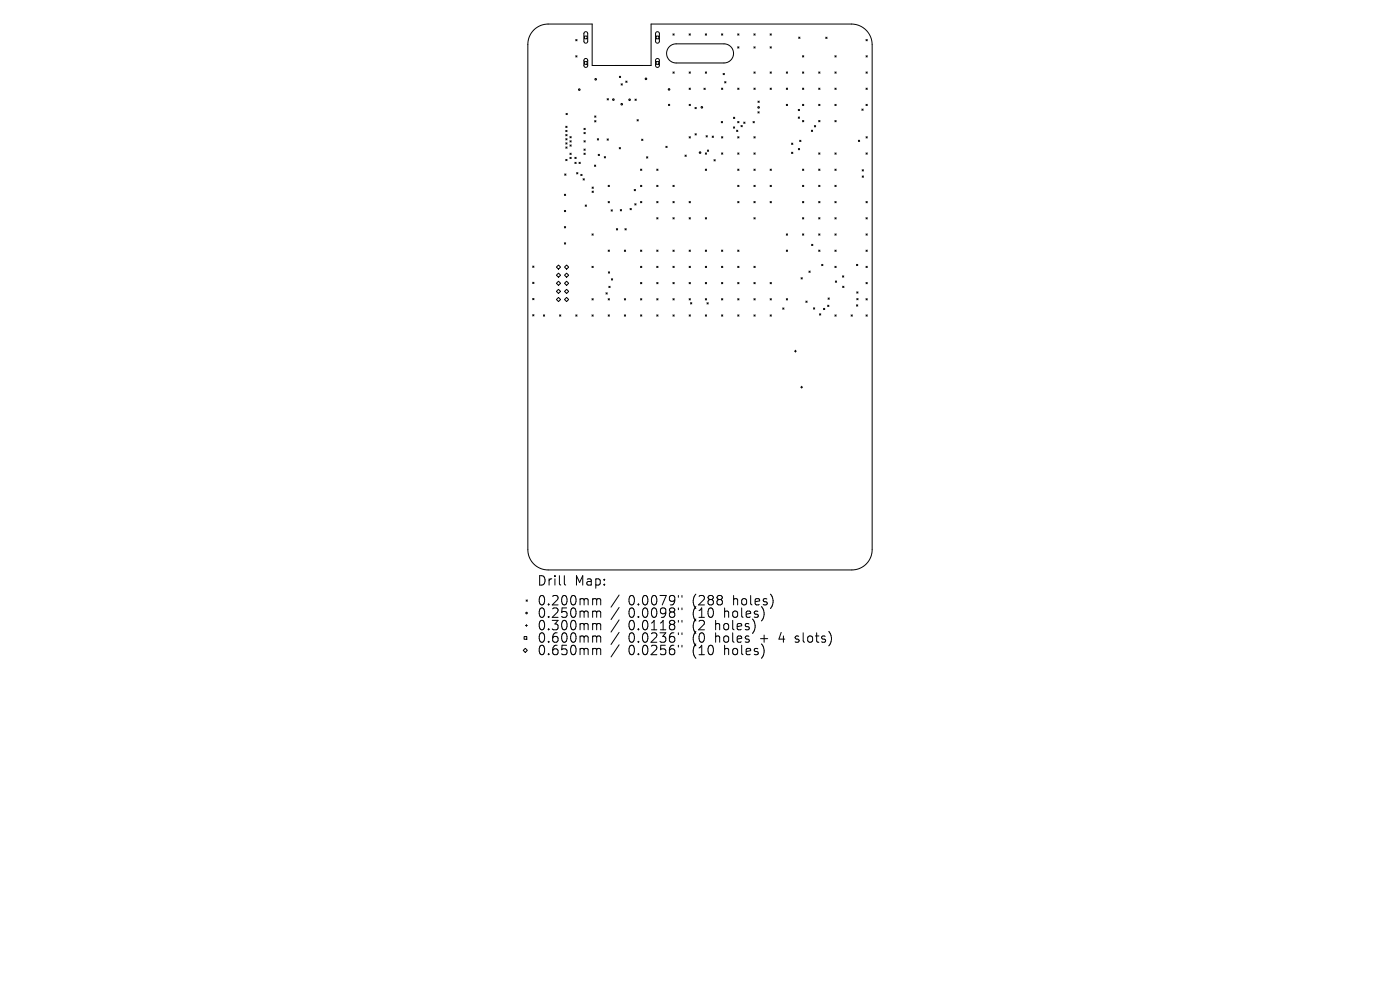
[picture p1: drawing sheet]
<svg xmlns="http://www.w3.org/2000/svg" width="297mm" height="210mm" viewBox="0 0 297 210" stroke-linecap="round" stroke-linejoin="round" font-family="sans-serif">
<defs><g id="words">
<g font-size="2.8">
<text x="113.9" y="124.5">Drill</text>
<text x="121.9" y="124.5">Map:</text>
<text x="113.9" y="128.7">0.200mm</text>
<text x="113.9" y="131.3">0.250mm</text>
<text x="133.3" y="128.7">0.0079&quot;</text>
<text x="133.3" y="131.3">0.0098&quot;</text>
<text x="147" y="128.7">(288</text>
<text x="147" y="131.3">(10</text>
<text x="153.9" y="131.3">holes)</text>
<text x="155.8" y="128.7">holes)</text>
<text x="113.9" y="134">0.300mm</text>
<text x="113.9" y="136.6">0.600mm</text>
<text x="133.3" y="134">0.0118&quot;</text>
<text x="133.3" y="136.6">0.0236&quot;</text>
<text x="147" y="134">(2</text>
<text x="147" y="136.6">(0</text>
<text x="152" y="134">holes)</text>
<text x="152" y="136.6">holes</text>
<text x="161.7" y="136.6">+</text>
<text x="165.9" y="136.6">4</text>
<text x="169.6" y="136.6">slots)</text>
<text x="113.9" y="139.3">0.650mm</text>
<text x="133.3" y="139.3">0.0256&quot;</text>
<text x="147" y="139.3">(10</text>
<text x="153.9" y="139.3">holes)</text>
</g>
</g></defs>
<g fill="none" stroke="#000" stroke-width=".21">
<path d="M113.2 6.4a4.3 4.3 0 0 1 3.1-1.3h9.3v8.8h12.5v-8.8h42.5a4.4 4.4 0 0 1 4.4 4.3v107.2a4.3 4.3 0 0 1-4.3 4.3h-64.4a4.3 4.3 0 0 1-4.3-4.3v-107.2a4.3 4.3 0 0 1 1.2-3zM122.1 8.4l.3 .3M122.1 11.8l.3 .3M122.4 8.4l-.3 .3M122.4 11.8l-.3 .3M124 7.7h.6v.5h-.6zM124 13.1h.6v.5h-.6zM124 6.8l.4-.1 .3 .4v1.7l-.4 .4-.3-.1-.1-.3zM124 12.5l.4-.1 .3 .3v1.3l-.4 .3-.3-.1-.1-.2zM131.4 16.2l.3 .3M131.7 16.2l-.3 .3M131.8 17.8l.2 .2"/>
<path d="M132 17.8l-.2 .2M132.8 17.2l.2 .3M133 17.2l-.2 .3M139.2 7.7h.6v.5h-.6zM139.2 13.1h.6v.5h-.6zM139.2 6.8l.4-.1 .3 .4v1.7l-.4 .4-.3-.1-.1-.3zM139.2 12.5l.4-.1 .3 .3v1.3l-.4 .3-.3-.1-.1-.2zM142 9.9l.6-.4 .7-.2h10.3a2.03 2.03 0 0 1 2 2 2.03 2.03 0 0 1-2 2.1h-10.2a2.03 2.03 0 0 1-1.8-1.3 2.03 2.03 0 0 1 .4-2.2zM142.8 7.2l.2 .3M142.8 15.3l.2 .2M143 7.2l-.2 .3M143 15.3l-.2 .2"/>
<path d="M146.2 7.2l.3 .3M146.2 18.7l.3 .3M146.2 15.3l.3 .2M146.5 7.2l-.3 .3M146.5 15.3l-.3 .2M146.5 18.7l-.3 .3M149.3 18.7l.3 .3M149.6 18.7l-.3 .3M149.6 7.2l.3 .3M149.6 15.3l.3 .2M149.9 7.2l-.3 .3M149.9 15.3l-.3 .2"/>
<path d="M153.1 7.2l.2 .3M153.1 18.7l.2 .3M153.3 7.2l-.2 .3M153.3 18.7l-.2 .3M153.4 15.6l.3 .2M153.7 15.6l-.3 .2M153.7 17.3l.3 .3M154 17.3l-.3 .3M156.5 7.2l.3 .3M156.5 9.9l.3 .3M156.5 18.7l.3 .3M156.8 7.2l-.3 .3"/>
<path d="M156.8 9.9l-.3 .3M156.8 18.7l-.3 .3M159.9 7.2l.3 .3M159.9 9.9l.3 .3M159.9 15.3l.3 .2M159.9 18.7l.3 .3M160.2 7.2l-.3 .3M160.2 9.9l-.3 .3M160.2 15.3l-.3 .2M160.2 18.7l-.3 .3M163.4 7.2l.2 .3M163.4 9.9l.2 .3"/>
<path d="M163.4 18.7l.2 .3M163.4 15.3l.2 .2M163.6 7.2l-.2 .3M163.6 9.9l-.2 .3M163.6 18.7l-.2 .3M163.6 15.3l-.2 .2M166.8 18.7l.3 .3M166.8 15.3l.3 .2M167.1 15.3l-.3 .2M167.1 18.7l-.3 .3M169.4 7.9l.3 .2M169.7 7.9l-.3 .2"/>
<path d="M170.2 18.7l.3 .3M170.2 11.8l.3 .3M170.2 15.3l.3 .2M170.5 11.8l-.3 .3M170.5 15.3l-.3 .2M170.5 18.7l-.3 .3M173.7 15.3l.3 .2M173.7 18.7l.3 .3M174 15.3l-.3 .2M174 18.7l-.3 .3M175.2 7.9l.3 .3M175.5 7.9l-.3 .3"/>
<path d="M177.1 11.8l.3 .3M177.1 15.3l.3 .2M177.1 18.7l.3 .3M177.4 11.8l-.3 .3M177.4 15.3l-.3 .2M177.4 18.7l-.3 .3M183.7 8.4l.3 .3M183.7 11.8l.3 .3M183.7 15.3l.3 .2M183.7 18.7l.3 .3M184 8.4l-.3 .3M184 11.8l-.3 .3"/>
<path d="M184 15.3l-.3 .2M184 18.7l-.3 .3M119.8 36.9l.3 .3M120 26.8l.3 .2M120 27.7l.3 .2M120 28.5l.3 .3M120 29.4l.3 .3M120 30.3l.3 .3M120 31.2l.3 .2M120 33.8l.3 .3M120.1 36.9l-.3 .3M120.1 24.1l.3 .2"/>
<path d="M120.3 26.8l-.3 .2M120.3 27.7l-.3 .2M120.3 28.5l-.3 .3M120.3 29.4l-.3 .3M120.3 30.3l-.3 .3M120.3 31.2l-.3 .2M120.3 33.8l-.3 .3M120.4 24.1l-.3 .2M120.9 29l.3 .2M120.9 29.9l.3 .2M120.9 30.7l.3 .3M120.9 32.5l.3 .3"/>
<path d="M120.9 33.4l.3 .2M121.2 29l-.3 .2M121.2 29.9l-.3 .2M121.2 30.7l-.3 .3M121.2 32.5l-.3 .3M121.2 33.4l-.3 .2M122 34.4l.2 .3M122 33.4l.2 .2M122.2 33.4l-.2 .2M122.2 34.4l-.2 .3M122.3 36.6l.3 .3M122.6 36.6l-.3 .3"/>
<path d="M122.8 34.4l.3 .3M123.1 34.4l-.3 .3M123.2 37l.3 .3M123.5 37l-.3 .3M123.7 37.9l.3 .3M123.9 27.2l.3 .3M123.9 28.1l.3 .3M123.9 29.9l.3 .2M123.9 31.6l.3 .3M123.9 32.5l.3 .3M124 37.9l-.3 .3M124.2 32.5l-.3 .3"/>
<path d="M124.2 27.2l-.3 .3M124.2 28.1l-.3 .3M124.2 29.9l-.3 .2M124.2 31.6l-.3 .3M125.6 39.7l.3 .3M125.9 39.7l-.3 .3M126.1 35l.3 .3M126.2 24.6l.2 .3M126.2 25.6l.2 .3M126.4 35l-.3 .3M126.4 24.6l-.2 .3M126.4 25.6l-.2 .3"/>
<path d="M126.7 29.4l.3 .3M126.9 32.7l.3 .3M127 29.4l-.3 .3M127.2 32.7l-.3 .3M128.2 33.2l.3 .3M128.5 33.2l-.3 .3M128.8 29.5l.3 .2M128.8 20.9l.3 .3M129 39.3l.3 .3M129.1 29.5l-.3 .2M129.1 20.9l-.3 .3M129.3 39.3l-.3 .3"/>
<path d="M131.4 31.3l.2 .3M131.6 31.3l-.2 .3M134.7 21l.3 .3M135 21l-.3 .3M135.1 25.4l.3 .3M135.4 25.4l-.3 .3M135.9 35.9l.3 .2M135.9 39.3l.3 .3M136.1 29.5l.3 .3M136.2 39.3l-.3 .3M136.2 35.9l-.3 .2M136.4 29.5l-.3 .3"/>
<path d="M137.2 33.3l.2 .2M137.4 33.3l-.2 .2M139.3 39.3l.3 .3M139.3 35.9l.3 .2M139.6 35.9l-.3 .2M139.6 39.3l-.3 .3M141.3 31l.2 .3M141.5 31l-.2 .3M141.8 22.1l.3 .3M142.1 22.1l-.3 .3M142.8 39.3l.2 .3M143 39.3l-.2 .3"/>
<path d="M145.3 32.9l.3 .3M145.6 32.9l-.3 .3M146.2 22.1l.3 .3M146.2 29l.3 .3M146.5 29l-.3 .3M146.5 22.1l-.3 .3M147.4 22.8l.3 .3M147.4 28.4l.3 .2M147.7 22.8l-.3 .3M147.7 28.4l-.3 .2M149.6 35.9l.3 .2M149.6 32.4l.3 .3"/>
<path d="M149.8 28.8l.3 .3M149.9 32.4l-.3 .3M149.9 35.9l-.3 .2M150.1 28.8l-.3 .3M150.1 31.8l.2 .3M150.3 31.8l-.2 .3M151.1 28.9l.3 .2M151.4 28.9l-.3 .2M151.5 33.9l.2 .2M151.7 33.9l-.2 .2M153 25.8l.3 .2M153.1 29l.2 .3"/>
<path d="M153.1 32.4l.2 .3M153.3 25.8l-.3 .2M153.3 29l-.2 .3M153.3 32.4l-.2 .3M155.6 26.9l.3 .3M155.6 24.9l.3 .2M155.9 26.9l-.3 .3M155.9 24.9l-.3 .2M156.3 27.6l.2 .3M156.5 25.8l.3 .2M156.5 32.4l.3 .3M156.5 39.3l.3 .3"/>
<path d="M156.5 35.9l.3 .2M156.5 29l.3 .3M156.5 27.6l-.2 .3M156.8 25.8l-.3 .2M156.8 29l-.3 .3M156.8 32.4l-.3 .3M156.8 35.9l-.3 .2M156.8 39.3l-.3 .3M157.2 26.6l.3 .3M157.5 26.6l-.3 .3M157.8 25.9l.3 .3M158.1 25.9l-.3 .3"/>
<path d="M159.8 25.8l.2 .3M159.9 39.3l.3 .3M159.9 32.4l.3 .3M159.9 29l.3 .3M159.9 35.9l.3 .2M160 25.8l-.2 .3M160.2 29l-.3 .3M160.2 32.4l-.3 .3M160.2 39.3l-.3 .3M160.2 35.9l-.3 .2M160.8 23.7l.3 .3M160.8 21.4l.3 .3"/>
<path d="M161.1 23.7l-.3 .3M161.1 21.4l-.3 .3M163.4 35.9l.2 .2M163.4 39.3l.2 .3M163.6 35.9l-.2 .2M163.6 39.3l-.2 .3M166.8 22.1l.3 .3M167.1 22.1l-.3 .3M167.9 32.3l.3 .3M167.9 30.4l.3 .2M168.2 30.4l-.3 .2M168.2 32.3l-.3 .3"/>
<path d="M169.3 23.2l.3 .3M169.3 24.8l.3 .3M169.4 31.5l.2 .3M169.6 23.2l-.3 .3M169.6 24.8l-.3 .3M169.6 31.5l-.2 .3M169.6 29.8l.3 .2M169.9 29.8l-.3 .2M170.2 35.9l.3 .2M170.2 39.3l.3 .3M170.2 22.1l.3 .3M170.2 25.6l.3 .2"/>
<path d="M170.5 22.1l-.3 .3M170.5 25.6l-.3 .2M170.5 35.9l-.3 .2M170.5 39.3l-.3 .3M172.1 27.6l.3 .3M172.4 27.6l-.3 .3M172.8 26.6l.2 .3M173 26.6l-.2 .3M173.7 39.3l.3 .3M173.7 25.6l.3 .2M173.7 22.1l.3 .3M173.7 32.4l.3 .3"/>
<path d="M173.7 35.9l.3 .2M174 25.6l-.3 .2M174 22.1l-.3 .3M174 32.4l-.3 .3M174 35.9l-.3 .2M174 39.3l-.3 .3M177.1 25.6l.3 .2M177.1 32.4l.3 .3M177.1 22.1l.3 .3M177.1 35.9l.3 .2M177.1 39.3l.3 .3M177.4 22.1l-.3 .3"/>
<path d="M177.4 25.6l-.3 .2M177.4 32.4l-.3 .3M177.4 35.9l-.3 .2M177.4 39.3l-.3 .3M182.1 29.7l.3 .3M182.4 29.7l-.3 .3M182.8 23.1l.3 .3M182.9 36l.3 .3M182.9 37.3l.3 .3M183.1 23.1l-.3 .3M183.2 36l-.3 .3M183.2 37.3l-.3 .3"/>
<path d="M183.7 22.1l.3 .3M183.7 29l.3 .3M183.7 32.4l.3 .3M184 22.1l-.3 .3M184 29l-.3 .3M184 32.4l-.3 .3M113 56.4l.3 .3M113 59.9l.3 .2M113.3 56.4l-.3 .3M113.3 59.9l-.3 .2M118 58.4l.5-.5 .4 .5-.4 .4zM118.5 56.2l.4 .5-.4 .4-.5-.4z"/>
<path d="M119.7 41.2l.3 .3M119.7 44.6l.3 .3M119.7 48.1l.3 .2M119.7 51.5l.3 .3M119.8 58.4l.4-.5 .4 .5-.4 .4zM120 41.2l-.3 .3M120 44.6l-.3 .3M120 48.1l-.3 .2M120 51.5l-.3 .3M120.2 56.2l.4 .5-.4 .4-.4-.4zM124.1 43.5l.3 .3M124.4 43.5l-.3 .3"/>
<path d="M125.6 49.6l.3 .3M125.6 56.5l.3 .3M125.6 40.5l.3 .3M125.9 56.5l-.3 .3M125.9 49.6l-.3 .3M125.9 40.5l-.3 .3M129 42.7l.3 .3M129 53.1l.3 .2M129.1 57.7l.2 .2M129.3 53.1l-.3 .2M129.3 42.7l-.3 .3M129.3 57.7l-.2 .2"/>
<path d="M129.6 44.5l.3 .3M129.7 59.1l.3 .3M129.9 44.5l-.3 .3M130 59.1l-.3 .3M130.8 48.5l.2 .3M131 48.5l-.2 .3M131.6 44.5l.3 .2M131.9 44.5l-.3 .2M132.5 53.1l.2 .2M132.6 48.5l.3 .3M132.7 53.1l-.2 .2M132.9 48.5l-.3 .3"/>
<path d="M133.7 44.2l.2 .3M133.9 44.2l-.2 .3M134.5 40.2l.3 .3M134.7 43.2l.2 .3M134.8 40.2l-.3 .3M134.9 43.2l-.2 .3M135.9 59.9l.3 .3M135.9 56.5l.3 .3M135.9 42.7l.3 .3M135.9 53.1l.3 .2M136.2 53.1l-.3 .2M136.2 56.5l-.3 .3"/>
<path d="M136.2 59.9l-.3 .3M136.2 42.7l-.3 .3M139.3 53.1l.3 .2M139.3 59.9l.3 .3M139.3 42.7l.3 .3M139.3 46.2l.3 .3M139.3 56.5l.3 .3M139.6 42.7l-.3 .3M139.6 46.2l-.3 .3M139.6 53.1l-.3 .2M139.6 59.9l-.3 .3M139.6 56.5l-.3 .3"/>
<path d="M142.8 42.7l.2 .3M142.8 46.2l.2 .3M142.8 59.9l.2 .3M142.8 53.1l.2 .2M142.8 56.5l.2 .3M143 42.7l-.2 .3M143 46.2l-.2 .3M143 56.5l-.2 .3M143 59.9l-.2 .3M143 53.1l-.2 .2M146.2 46.2l.3 .3M146.2 53.1l.3 .2"/>
<path d="M146.2 42.7l.3 .3M146.2 56.5l.3 .3M146.2 59.9l.3 .3M146.5 42.7l-.3 .3M146.5 46.2l-.3 .3M146.5 53.1l-.3 .2M146.5 56.5l-.3 .3M146.5 59.9l-.3 .3M149.6 53.1l.3 .2M149.6 56.5l.3 .3M149.6 46.2l.3 .3M149.6 59.9l.3 .3"/>
<path d="M149.9 53.1l-.3 .2M149.9 46.2l-.3 .3M149.9 56.5l-.3 .3M149.9 59.9l-.3 .3M153.1 53.1l.2 .2M153.1 56.5l.2 .3M153.1 59.9l.2 .3M153.3 53.1l-.2 .2M153.3 56.5l-.2 .3M153.3 59.9l-.2 .3M156.5 42.7l.3 .3M156.5 59.9l.3 .3"/>
<path d="M156.5 53.1l.3 .2M156.5 56.5l.3 .3M156.8 42.7l-.3 .3M156.8 53.1l-.3 .2M156.8 56.5l-.3 .3M156.8 59.9l-.3 .3M159.9 46.2l.3 .3M159.9 42.7l.3 .3M159.9 56.5l.3 .3M159.9 59.9l.3 .3M160.2 42.7l-.3 .3M160.2 46.2l-.3 .3"/>
<path d="M160.2 56.5l-.3 .3M160.2 59.9l-.3 .3M163.4 59.9l.2 .3M163.4 42.7l.2 .3M163.6 42.7l-.2 .3M163.6 59.9l-.2 .3M166.8 53.1l.3 .2M166.8 49.6l.3 .3M167.1 49.6l-.3 .3M167.1 53.1l-.3 .2M169.9 58.9l.3 .3M170.2 58.9l-.3 .3"/>
<path d="M170.2 42.7l.3 .3M170.2 46.2l.3 .3M170.2 49.6l.3 .3M170.5 42.7l-.3 .3M170.5 46.2l-.3 .3M170.5 49.6l-.3 .3M171.6 57.5l.3 .3M171.9 57.5l-.3 .3M172.2 51.8l.2 .3M172.4 51.8l-.2 .3M173.7 46.2l.3 .3M173.7 42.7l.3 .3"/>
<path d="M173.7 49.6l.3 .3M173.7 53.1l.3 .2M174 42.7l-.3 .3M174 46.2l-.3 .3M174 49.6l-.3 .3M174 53.1l-.3 .2M174.3 56.1l.3 .3M174.6 56.1l-.3 .3M177.1 49.6l.3 .3M177.1 46.2l.3 .3M177.1 53.1l.3 .2M177.1 56.5l.3 .3"/>
<path d="M177.1 42.7l.3 .3M177.2 59.6l.3 .3M177.4 42.7l-.3 .3M177.4 46.2l-.3 .3M177.4 49.6l-.3 .3M177.4 53.1l-.3 .2M177.4 56.5l-.3 .3M177.5 59.6l-.3 .3M178.7 58.5l.3 .3M179 58.5l-.3 .3M181.7 56.1l.3 .2M182 56.1l-.3 .2"/>
<path d="M183.7 53.1l.3 .2M183.7 42.7l.3 .3M183.7 46.2l.3 .3M183.7 49.6l.3 .3M183.7 56.5l.3 .3M183.7 59.9l.3 .3M184 53.1l-.3 .2M184 42.7l-.3 .3M184 46.2l-.3 .3M184 49.6l-.3 .3M184 56.5l-.3 .3M184 59.9l-.3 .3"/>
<path d="M113 63.3l.3 .3M113 66.7l.3 .3M113.3 63.3l-.3 .3M113.3 66.7l-.3 .3M115.3 66.8l.2 .3M115.5 66.8l-.2 .3M118 60.1l.5-.4 .4 .4-.4 .4zM118 61.8l.5-.4 .4 .4-.4 .5zM118 63.5l.5-.4 .4 .4-.4 .5zM118.7 66.8l.3 .3M119 66.8l-.3 .3M119.8 60.1l.4-.4 .4 .4-.4 .4z"/>
<path d="M119.8 61.8l.4-.4 .4 .4-.4 .5zM119.8 63.5l.4-.4 .4 .4-.4 .5zM122.1 66.8l.3 .3M122.4 66.8l-.3 .3M125.6 63.4l.3 .2M125.6 66.8l.3 .3M125.9 63.4l-.3 .2M125.9 66.8l-.3 .3M128.6 62.1l.2 .3M128.8 62.1l-.2 .3M129 66.8l.3 .3M129 63.4l.3 .2"/>
<path d="M129.2 60.7l.2 .3M129.3 63.4l-.3 .2M129.3 66.8l-.3 .3M129.4 60.7l-.2 .3M132.5 63.4l.2 .2M132.5 66.8l.2 .3M132.7 63.4l-.2 .2M132.7 66.8l-.2 .3M135.9 63.4l.3 .2M135.9 66.8l.3 .3M136.2 63.4l-.3 .2M136.2 66.8l-.3 .3"/>
<path d="M139.3 63.4l.3 .2M139.3 66.8l.3 .3M139.6 63.4l-.3 .2M139.6 66.8l-.3 .3M142.8 66.8l.2 .3M142.8 63.4l.2 .2M143 63.4l-.2 .2M143 66.8l-.2 .3M146.2 66.8l.3 .3M146.2 63.4l.3 .2M146.5 63.4l-.3 .2M146.5 66.8l-.3 .3"/>
<path d="M146.5 64.2l.3 .3M146.8 64.2l-.3 .3M149.6 63.4l.3 .2M149.6 66.8l.3 .3M149.9 63.4l-.3 .2M149.9 66.8l-.3 .3M150 64.2l.2 .3M150.2 64.2l-.2 .3M153.1 63.4l.2 .2M153.1 66.8l.2 .3M153.3 63.4l-.2 .2M153.3 66.8l-.2 .3"/>
<path d="M156.5 63.4l.3 .2M156.5 66.8l.3 .3M156.8 63.4l-.3 .2M156.8 66.8l-.3 .3M159.9 66.8l.3 .3M159.9 63.4l.3 .2M160.2 63.4l-.3 .2M160.2 66.8l-.3 .3M163.4 63.4l.2 .2M163.4 66.8l.2 .3M163.6 63.4l-.2 .2M163.6 66.8l-.2 .3"/>
<path d="M166.1 65.3l.2 .3M166.3 65.3l-.2 .3M166.8 63.4l.3 .2M167.1 63.4l-.3 .2M168.5 74.5h.4M168.7 74.3v.4M171 63.9l.2 .2M171.2 63.9l-.2 .2M172.6 65.3l.2 .3M172.8 65.3l-.2 .3M173.8 66.6l.3 .2M174.1 66.6l-.3 .2"/>
<path d="M174.7 65.4l.3 .3M175 65.4l-.3 .3M175.6 64.7l.3 .3M175.7 63.2l.2 .3M175.9 64.7l-.3 .3M175.9 63.2l-.2 .3M177.1 66.8l.3 .3M177.4 66.8l-.3 .3M178.8 60.7l.2 .3M179 60.7l-.2 .3M180.6 66.8l.2 .3M180.8 66.8l-.2 .3"/>
<path d="M181.7 64.7l.3 .2M181.7 61.9l.3 .3M181.8 63.3l.2 .3M182 64.7l-.3 .2M182 61.9l-.3 .3M182 63.3l-.2 .3M183.7 63.4l.3 .2M183.7 66.8l.3 .3M184 63.4l-.3 .2M184 66.8l-.3 .3M169.9 82.1h.4M170.1 81.9v.4"/>
<path d="M111.2 135h.6v.6h-.6zM111.4 137.5l.5 .5-.5 .4-.4-.4zM111.5 132.7h.4M111.6 127.3l.3 .2M111.7 132.5v.4M111.9 127.3l-.3 .2M119.7 122.1v1.7l.3 .3M126 127l.5 .1 .1 .2M126 129.6h.3l.3 .3M126 132.3l.5 .1 .1 .2M126 134.9h.3l.3 .3M126 137.5l.5 .1 .1 .2"/>
<path d="M126.6 127.3l.3-.3 .4 .1 .1 1.2M126.6 127.3v1M126.6 129.9v1.1M126.6 132.6v1M126.6 135.2v1M126.6 137.8v1.1M126.6 129.9l.3-.3 .4 .1 .1 1.3M126.6 132.6l.3-.3 .4 .1 .1 1.2M126.6 135.2l.3-.3 .4 .1 .1 1.2M126.6 137.8l.3-.3 .4 .1 .1 1.3M131.3 126.2l-1.7 2.6M131.3 128.9l-1.7 2.5"/>
<path d="M131.3 131.5l-1.7 2.6M131.3 134.1l-1.7 2.6M131.3 136.8l-1.7 2.6M143.9 126.3v.4M143.9 129v.3M143.9 131.6v.4M143.9 134.2v.4M143.9 136.9v.4M144.7 126.3v.4M144.7 129v.3M144.7 131.6v.4M144.7 134.2v.4"/>
<path d="M144.7 136.9v.4M168.7 136.1l.2 .1M168.8 135v.5"/>
<circle cx="122.9" cy="19" r=".17"/>
<circle cx="126.4" cy="16.8" r=".17"/>
<circle cx="137" cy="16.7" r=".17"/>
<circle cx="141.9" cy="19" r=".17"/>
<circle cx="130.1" cy="21.1" r=".17"/>
<circle cx="131.9" cy="22.1" r=".17"/>
<circle cx="133.6" cy="21.2" r=".17"/>
<circle cx="148.5" cy="32.4" r=".17"/>
<circle cx="148.9" cy="22.8" r=".17"/>
<circle cx="160.9" cy="22.8" r=".17"/>
<circle cx="111.7" cy="130" r=".17"/>
</g>
<use href="#words"/>
</svg>
